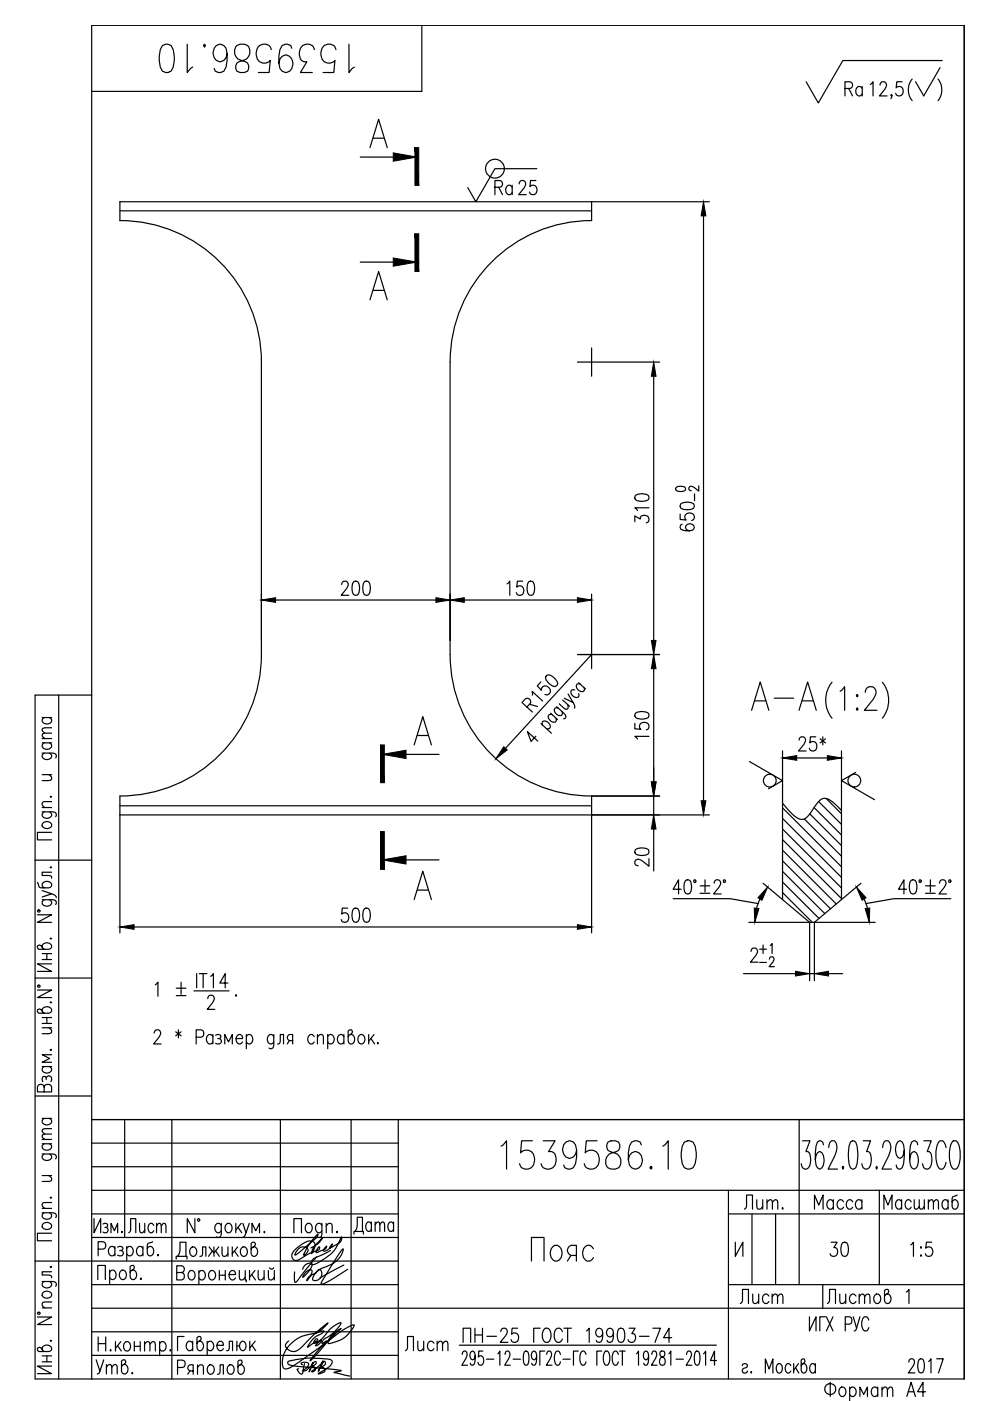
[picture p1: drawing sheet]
<svg xmlns="http://www.w3.org/2000/svg" width="210mm" height="297mm" viewBox="0 0 210 297" stroke-linecap="round" stroke-linejoin="round" font-family="sans-serif">
<defs><g id="words">
<g font-size="10.1">
<text x="32.5" y="16.6">1539586.10</text>
<text x="158" y="151.7">А-А</text>
<text x="105.1" y="249.1">1539586.10</text>
</g>
<text font-size="8.8" x="111.5" y="268.5">Пояс</text>
<text font-size="8.4" x="191.2" y="22.6">( )</text>
<g font-size="7.1">
<text x="73.7" y="262.8">Дата</text>
<text x="96.3" y="286.5">%%uПН-25 ГОСТ 19903-74</text>
</g>
<g font-size="6.6">
<text x="138.6" y="112.2" transform="rotate(-90 138.6 112.2)">310</text>
<text x="138.6" y="158" transform="rotate(-90 138.6 158)">150</text>
<text x="167.9" y="160.5">25*</text>
<text x="138.6" y="184.9" transform="rotate(-90 138.6 184.9)">20</text>
<text x="71.3" y="196.8">500</text>
<text x="174.6" y="267.8">30</text>
<text x="155.6" y="277.6">Лист</text>
<text x="174.3" y="277.6">Листов</text>
</g>
<g font-size="6.2">
<text x="177.8" y="21.5">Ra</text>
<text x="103.7" y="42.3">Ra</text>
<text x="108.7" y="42.3">25</text>
<text x="71.3" y="127.4">200</text>
<text x="106.2" y="127.4">150</text>
<text x="31.7" y="212.4">1 %%P .</text>
<text x="156.6" y="257.5">Лит.</text>
<text x="171.4" y="257.5">Масса</text>
<text x="186.3" y="257.5">Масштаб</text>
<text x="26.1" y="262.5">Лист</text>
<text x="84.7" y="287.5">Лист</text>
<text x="19" y="292.5">Утв.</text>
<text x="36.3" y="292.5">Ряполов</text>
</g>
</g></defs>
<g fill="none" stroke="#000" stroke-width=".25">
<path d="M89.4 5.4v14h-70M186.6 18.1l.2-.6 .7-.2a.94 .94 0 0 1 .1 1.6l-1.1 1.4h1.6M199.8 12.8h-21.1l-5.2 9-2.6-4.5M76.4 33.3h7M78.4 31.3l1.9-6 1.8 6M79.1 29.3h2.3M113.8 35.8h-8.9l-4 7-1.7-3M25.4 44.7h100M76.4 55.6h7M125.4 42.8v4M125.4 46.8a30 30 0 0 0-30 30M149.2 45.8v124"/>
<path d="M150.4 42.8h-125v4a30 30 0 0 1 30 30v62a30 30 0 0 1-30 30v29M78.4 63.6l1.9-6 1.8 6M79.1 61.6h2.3M95.4 76.8v62M122.4 76.8h17.4M125.4 73.8v6M138.6 79.8v56M143.4 103.3l.8-.2a.9 .9 0 0 1 1.2 .6 1.24 1.24 0 0 1-1.7 .4l-.4-.4zM144.2 109v1.1l1.3 .2a.88 .88 0 0 1-.2-1.1 .88 .88 0 0 1 1-.4 .82 .82 0 0 1 .9 .6 .82 .82 0 0 1-.6 1M144.3 106.8a2.76 2.76 0 0 1 2.8 0l.1 .6a1.44 1.44 0 0 1-1.7 .7l-1.2-.4-.1-.3zM144.6 111.2a.64 .64 0 0 0-.3 1 2.76 2.76 0 0 0 2.8 0 .66 .66 0 0 0-.3-1 .86 .86 0 0 0-1.1 0 .86 .86 0 0 0-.2 1l.7 .3M147.3 104.7v1.4"/>
<path d="M148.2 103v1.1l-1-.8-.7-.2-.3 .2-.1 .4 .5 .4M58.4 127.2h34M95.4 138.8a30 30 0 0 0 30 30M98.4 127.2h24M122.4 138.8h17.4M125.4 126v15.8M125.4 138.8l-18.2 19.9M8.9 159.7l2.8 .1a.59 .59 0 0 1 .1 .9M8.9 157.5h2M8.9 156.6h2M8.9 152.1h2M9.4 159.7l-.2 .1a.59 .59 0 0 0-.1 .9 1.07 1.07 0 0 0 1.1 .3 1.07 1.07 0 0 0 .7-.9l-.4-.4"/>
<path d="M9.4 157.5a.67 .67 0 0 0-.5 .6 .67 .67 0 0 0 .5 .7 1.01 1.01 0 0 0 1.5-.8l-.4-.5M9.4 152.1a.67 .67 0 0 0-.5 .7 .67 .67 0 0 0 .5 .6 .91 .91 0 0 0 1.1 0 .91 .91 0 0 0 .3-1l-.3-.3M10.9 155.4l-1.8 .2-.2 .4 .6 .6M10.9 154.3l-1.8 .1-.2 .5 .6 .5M12.4 147.4v145M19.4 147.4h-12v145h197v-287h-185v287M86.1 159.9h7M87.8 157.9l1.8-6 1.9 6M88.5 155.9h2.3M111.7 149.9l.7-.8a.73 .73 0 0 0-.1-.9 .73 .73 0 0 0-.9 0l-.7 .7 2.2 2.1M112.3 149.3l1.7 .5M112.9 147.4l-.1-.8 2.2 2"/>
<path d="M113.6 156.1l-1 1.1-.8-2.1 2.2 2M114.7 144.6l-.8 .8 .9 1a.87 .87 0 0 1 .6-1 .87 .87 0 0 1 1 .4 .82 .82 0 0 1 .2 1.1 .82 .82 0 0 1-1.1 .3M114.7 153.4l2.2 2.1M115 153.7v-.6l.2-.2a1.24 1.24 0 0 1 1.4 1.4l-.2 .2h-.5M115.9 143.2a1.44 1.44 0 0 1 1.8 .7l.6 1-.3 .5a1.43 1.43 0 0 1-1.7-.6l-.7-1.1zM116.7 151.2l1.5 1.4M117.1 151.5h-.6l-.2 .2a1.24 1.24 0 0 0 1.4 1.4l.2-.2v-.6M118 149.8l2 1.9v.4l-.5 .3M118.3 150.1h-.5a1.04 1.04 0 0 0-.1 1.2 1.04 1.04 0 0 0 1.1 .4l.4-.2v-.6M118.6 149.2l1.4 1.2 .4-.3v-.7M119.3 148.4l1.5 1.4M120.4 147.2l1.1 1.8-1.9-1"/>
<path d="M121.5 149l.3 .5v.6M121.8 146.3h-.5a1.04 1.04 0 0 0-.1 1.1 1.04 1.04 0 0 0 1.1 .5l.4-.3v-.6M122.7 144.7l1.5 1.4M123 145h-.6l-.2 .2a1.24 1.24 0 0 0 1.5 1.4l.2-.2-.1-.6M138.6 141.8v24M165.9 159.2v11.1l2.6 2.7a1.86 1.86 0 0 0 3.2-.4l1.1-1.7a2.82 2.82 0 0 1 2.1-1.6l.6 .1 .9 .5 2 1.9v-12.6M178.1 146.6l1-1v5M181.7 147.3l.2 .2-.2 .2-.1-.2zM181.7 150.1l.2 .3-.2 .2-.1-.2zM183.5 146.8a1.22 1.22 0 0 1 .7-1.2h.8a1.3 1.3 0 0 1 .5 1.9l-.3 .7-1.9 2.4h2.6M187.1 144.6a6 6 0 0 1 0 7.7M8.9 172.1l2.8 .1a.59 .59 0 0 1 .1 1"/>
<path d="M8.9 171.2h2M8.9 164.2h2M9.1 174.5a1.07 1.07 0 0 1 1.1-.3 1.07 1.07 0 0 1 .7 .9 1.06 1.06 0 0 1-1.1 .6 1.06 1.06 0 0 1-.9-.9zM9.4 172.1l-.2 .1a.59 .59 0 0 0-.1 1 1.07 1.07 0 0 0 1.1 .3 1.07 1.07 0 0 0 .7-.9l-.4-.5M10.4 164.2l.5 .6-.1 .6-1.9 .1M10.7 168.9l.1-.1 .1 .1-.1 .1zM10.9 176.5h-3v1.6h3M10.9 170l-1.8 .1-.2 .5 .6 .6M25.4 172.8h125M25.4 170.8h100M138.6 168.8v4M138.6 175.8v8.9"/>
<path d="M139.8 168.8h-14.4v29M158.9 161.5l7 4-3 1.7M165.9 171.3l12.5 12.5M165.9 173.5l12.5 12.5M165.9 175.8l12.5 12.5M165.9 178l12.5 12.5M165.9 170.3v20.4M170.5 173.6l7.9 7.9M171.7 172.6l6.7 6.7M172.6 171.2l5.8 5.8M173.6 169.9l4.8 4.9M175.2 169.3l3.2 3.2"/>
<path d="M178.4 171.8v18.9M181.4 163.8l-3 1.7 7 4.1M7.4 182.4h12M7.9 194h3l-3 1.6h3M7.9 187.1l.5 1 2 .1a.64 .64 0 0 0 .6-.5 .64 .64 0 0 0-.5-.7 .91 .91 0 0 0-1.1-.1 .91 .91 0 0 0-.3 1.1l.3 .2M8 193h.4v.3h-.4zM8.9 190.8l2.8 .1a.59 .59 0 0 1 .1 .9M8.9 188.8l2 .7-2 .7M9.4 190.8l-.2 .1a.59 .59 0 0 0-.1 .9 1.07 1.07 0 0 0 1.1 .3 1.07 1.07 0 0 0 .7-.9l-.4-.4M10.7 199l.1-.1 .1 .1-.1 .1zM10.7 183.9l.1-.1 .1 .1zM10.9 189.5l.6 .2 .4 .6"/>
<path d="M10.9 184.9h-2v.7l1.9 .1 .1 .5M28.4 196.5h94M86.1 182.3h7M87.8 190.7l1.8-6 1.9 6M88.5 188.7h2.3M142.7 190.5h12.1l5.9 1.1M144.4 188.5h-1.7l1.2-2v3M145.4 186.7l.5-.2a1.46 1.46 0 0 1 .7 1.8l-.3 1.1-.6 .1a1.46 1.46 0 0 1-.7-1.7zM148.4 187.8h2.1M148.4 189.4h2.1M149.5 186.5v2.6M151.4 187.2l.2-.5 .7-.2a.93 .93 0 0 1 .1 1.6l-1.1 1.4h1.6"/>
<path d="M158.8 195.6h12.9v12.3M161.1 190.6l-.7 2M161.8 187.3l4.1 3.4M165.9 190.7l5.8 4.9h1l5.7-4.9M165.9 180.3l11.4 11.4M165.9 182.5l10.2 10.2M165.9 184.7l9 9M165.9 187l7.8 7.7M165.9 189.2l6.3 6.4M182.5 187.3l-4.1 3.4M183.2 190.6l.7 2M185.6 195.6h-12.9v12.3"/>
<path d="M192.2 188.5h-1.7l1.2-2v3M193.1 186.7l.6-.2a1.46 1.46 0 0 1 .7 1.8l-.3 1.1-.6 .1a1.46 1.46 0 0 1-.7-1.7zM196.2 187.8h2.1M196.2 189.4h2.1M197.3 186.5v2.6M199.2 187.2l.2-.5 .7-.2a.93 .93 0 0 1 .1 1.6l-1.1 1.4h1.6M201.6 190.5h-12.1l-5.9 1.1M7.4 207.4h12M7.9 209.9h3l-3 1.6h3M8 208.9h.4v.4h-.4zM8.9 200.8a1 1 0 0 1 1-.9 1 1 0 0 1 1 .9l-.5 .5h-2.2l-.3-.4v-.3l.5-.2 .3 .1 .7 .8M8.9 214.4a1 1 0 0 1 1-1 1 1 0 0 1 1 1l-.5 .4h-2.2l-.3-.3v-.4l.5-.2 .3 .1 .7 .8"/>
<path d="M8.9 202.2h2M8.9 203.4h2M8.9 217.9h2M8.9 215.7h2M8.9 217h2M9.9 202.2v1.2M9.9 215.7v1.3M10.4 217.9l.5 .6-.1 .6-1.9 .1M10.7 212.5l.1-.1 .1 .1-.1 .1zM10.9 204.4h-3l3 1.6h-3M32.7 219.1l.2-.6 .7-.2a.92 .92 0 0 1 .1 1.6l-1.1 1.4h1.6M37.3 218.8l1.1 .8"/>
<path d="M37.8 218.3v1.8M38.4 218.8l-1.1 .8M41.6 219.9h1a.81 .81 0 0 0 .6-.8 .81 .81 0 0 0-.6-.8h-1v3M45.1 219.8l-.4-.5a1 1 0 0 0-.9 1 1 1 0 0 0 .9 1l.4-.4M45.1 219.3v2M45.7 219.5a.71 .71 0 0 1 1.2 .3l-.4 .4h-.3M52.2 219.8a.66 .66 0 0 1 .7-.5 .66 .66 0 0 1 .6 .5 1 1 0 0 1-.8 1.5l-.5-.4M52.2 219.3v3M58 219.8l-.4-.5a1 1 0 0 0-.9 1 1 1 0 0 0 .9 1l.4-.4M58 219.3l-.1 2.8-.3 .2-.6-.1M66.6 219.8a.66 .66 0 0 0-.6-.5 .66 .66 0 0 0-.6 .5 .99 .99 0 0 0 .8 1.5l.4-.4M67.3 219.9l.6-.6 .6 .2 .1 1.8"/>
<path d="M67.3 219.3v2M69.5 219.8l.4-.5a1 1 0 0 1 1 1 1 1 0 0 1-1 1l-.4-.4M69.5 219.3v3M72.9 219.8a.66 .66 0 0 0-.6-.5 .66 .66 0 0 0-.7 .5 .91 .91 0 0 0 0 1.1 .91 .91 0 0 0 1.1 .3l.2-.3M72.9 219.3v2M74.3 219.3a1 1 0 0 1 .9 1 1 1 0 0 1-.9 1l-.5-.5v-2.2l.4-.3h.3l.2 .5-.1 .3-.8 .7M76.2 219.5a.8 .8 0 0 1 .9 .1 .8 .8 0 0 1 .3 .9 .8 .8 0 0 1-.9 .8 1.18 1.18 0 0 1-.3-1.8zM78.2 219.3v2M79.3 219.3l-1.1 1.5M157.6 206.4h11.1M159.2 201.7l.3-.6 .6-.1a.92 .92 0 0 1 .2 1.6l-1.2 1.4h1.6M161.1 201.2h1.4"/>
<path d="M161.1 204.1h1.4M161.8 200.3v1.8M163.1 203.4l.4-.5 .4 .1 .2 .2-.2 .8-.8 1h1.1M163.3 200.5l.4-.4v2M171.7 206.4h1M175.7 206.4h3M7.4 232.4h12M8.9 237.1h2M8.9 226.1h2M9.4 237.1a.67 .67 0 0 0-.5 .7 .67 .67 0 0 0 .5 .6 1.01 1.01 0 0 0 1.5-.8l-.4-.5M9.4 230.5a.73 .73 0 0 0-.7-.6 .73 .73 0 0 0-.8 .6v1h3v-1a.82 .82 0 0 0-.7-.6 .82 .82 0 0 0-.8 .6v1M9.4 226.1a.67 .67 0 0 0-.5 .7 .67 .67 0 0 0 .5 .6 1.01 1.01 0 0 0 1.5-.8l-.4-.5"/>
<path d="M9.8 228.5a.59 .59 0 0 1 .6-.4 .59 .59 0 0 1 .5 .4l-.1 .8M9.8 228.9l-.1-.6-.3-.1a.73 .73 0 0 0-.3 1.1M10.7 222.6l.1-.1 .1 .1zM10.9 239.3l-1.8 .1-.2 .5 .6 .5M10.9 223.6h-2l1.6 .8-1.6 .8h2M19.4 237.4h185M26.4 237.4v25M36.4 237.4v55M46.5 220.2a.59 .59 0 0 1 .5 .6 .59 .59 0 0 1-.5 .5l-.8-.1M47.7 221.3v-2l.8 1.6 .8-1.6v2M50 220.2h1.4a.67 .67 0 0 0-.4-.8 .67 .67 0 0 0-.8 .4 .99 .99 0 0 0 .8 1.5l.4-.4M58.9 221.3l.4-.1 .1-1.9h.7v2"/>
<path d="M59.4 237.4v55M61.4 220.6l-.5 .7M62.1 220.6h-.7l-.3-.1a.67 .67 0 0 1 .3-1.2h.7v2M74.4 237.4v55M78.6 220.2l.8 1.1M80.1 221.1l.1 .1-.1 .1zM84.4 237.4v55M169.4 237.4v35M8.9 257.1l2.8 .1 .2 .4-.1 .6M8.9 244.7l2.8 .1 .2 .3-.1 .6M8.9 256.2h2M8.9 249.2h2"/>
<path d="M8.9 242.5h2M8.9 241.6h2M9.1 259.5a1.06 1.06 0 0 1 1.1-.3 1.06 1.06 0 0 1 .7 .9 1.06 1.06 0 0 1-1.1 .6 1.06 1.06 0 0 1-.9-.9zM9.4 257.1l-.3 .3a.65 .65 0 0 0 .3 1 1.01 1.01 0 0 0 1.5-.8l-.4-.5M9.4 244.7l-.3 .2a.65 .65 0 0 0 .3 1 1.01 1.01 0 0 0 1.5-.8l-.4-.4M9.4 242.5a.66 .66 0 0 0-.5 .6 .66 .66 0 0 0 .5 .7 .9 .9 0 0 0 1.1 0 .9 .9 0 0 0 .3-1.1l-.3-.2M10.4 249.2l.5 .6-.1 .6-1.9 .1M10.7 253.9h.2l-.1 .1zM10.9 255l-1.8 .1-.2 .5 .6 .6M10.9 240.4l-1.8 .2-.2 .4 .6 .6M19.4 252.4h185M19.4 257.4h65"/>
<path d="M19.4 242.4h65M19.4 247.4h65M19.9 258.4v3l1.4-3v3M21.8 259.5a.6 .6 0 0 1 1 .3l-.3 .4h-.3M41.3 258.4v3l-1.6-3v3M42 258.4h.3v.4h-.3zM46.9 259.8l-.2-.3a.64 .64 0 0 0-1 .3 1.01 1.01 0 0 0 .8 1.6l.4-.5M46.9 259.4l-.1 2.7-.3 .3-.6-.2M48.1 259.5a.64 .64 0 0 1 1 .3 1.01 1.01 0 0 1-.8 1.6 1.18 1.18 0 0 1-.2-1.9zM50 259.4v2M51.1 259.4l-1.1 1.4M51.5 259.4l.7 2 .7-2"/>
<path d="M65.1 259.5a.64 .64 0 0 1 1 .3 1.01 1.01 0 0 1-.8 1.6 1.19 1.19 0 0 1-.2-1.9zM68.3 259.8l-.2-.1a.59 .59 0 0 0-.9-.2 1.07 1.07 0 0 0-.3 1.1 1.07 1.07 0 0 0 .9 .8l.5-.5M68.3 259.4l-.2 2.7a.59 .59 0 0 1-.9 .1M69.2 259.9l.5-.5 .6 .1 .1 1.9M69.2 259.4v2M154.4 257.4h50M154.4 252.4v40M159.4 257.4v15M164.4 257.4v15M170.2 241.9h1.5l-.8 2.3h.4a3.1 3.1 0 0 1 .1 3.4l-.4 .3h-.4l-.4-.3-.3-.9M174.6 242.7l-.2-.5-.4-.3h-.3l-.4 .3a10 10 0 0 0-.3 4.8l.3 .6 .6 .3a2.31 2.31 0 0 0 .7-2.9l-.3-.6-.6-.2-.4 .2-.3 .6-.1 .9M175.7 243.3a1.71 1.71 0 0 1 .6-1.4h.6a1.92 1.92 0 0 1 .4 2.3l-1.7 3.7h2"/>
<path d="M178.7 247.3l.2 .3-.2 .3-.1-.3zM180.3 242.2l.4-.3h.3l.4 .3a8.5 8.5 0 0 1 0 5.4l-.4 .3-.7-.3a8.7 8.7 0 0 1 0-5.4zM183 241.9h1.6l-.9 2.3h.5a3.1 3.1 0 0 1 .1 3.4l-.4 .3h-.5l-.4-.3-.3-.9M185.9 247.3l.1 .3-.1 .3-.2-.3zM186.4 252.4v20M187.2 243.3a1.63 1.63 0 0 1 .5-1.4h.6a1.95 1.95 0 0 1 .4 2.3l-1.7 3.7h2M191.7 243.9l-.1 .8-.3 .6-.6 .3a2.31 2.31 0 0 1-.7-2.9l.3-.5 .4-.3 .6 .3a7.6 7.6 0 0 1 0 5.4l-.4 .3h-.3l-.4-.3-.2-.6M194.6 242.7l-.2-.5-.4-.3-.7 .3a10.4 10.4 0 0 0-.3 4.8l.3 .6 .6 .3a2.29 2.29 0 0 0 .7-2.9l-.3-.6-.6-.2-.4 .2-.3 .6-.1 .9M195.9 241.9h1.5l-.8 2.3h.4a3.1 3.1 0 0 1 .2 3.4l-.5 .3h-.4l-.4-.3-.3-.9M200.6 243.3l-.2-.6a1.01 1.01 0 0 0-1.1-.8 5.4 5.4 0 0 0 0 6 1.24 1.24 0 0 0 1.3-1.5M202.2 241.9a1.24 1.24 0 0 1 1.2 1.4 5.1 5.1 0 0 1-.7 4.6 1.23 1.23 0 0 1-1.3-1.5 5.2 5.2 0 0 1 .8-4.5zM7.4 267.4h77"/>
<path d="M7.9 279.2h3l-3 1.6h3M8 278.3h.4v.3h-.4zM8.9 271.7l2.8 .1a.59 .59 0 0 1 .1 .9M8.9 277.3h2M9.1 274.1a1.07 1.07 0 0 1 1.1-.3 1.07 1.07 0 0 1 .7 .9 1.06 1.06 0 0 1-1.1 .5 1.06 1.06 0 0 1-.9-.9zM9.4 271.7l-.2 .1a.59 .59 0 0 0-.1 .9 1.07 1.07 0 0 0 1.1 .3 1.07 1.07 0 0 0 .7-.8l-.4-.5M10.7 268.6l.1-.1 .1 .1-.1 .1zM10.9 261.5h-3v1.6h3M10.9 276l-1.8 .2-.2 .5 .6 .6M10.9 269.6h-2v.7l1.9 .1 .1 .5M19.4 277.4h185M19.4 262.4h65"/>
<path d="M19.4 272.4h65M20.7 271.3v-3h1.6v3M20.8 264.8h1a.82 .82 0 0 0 .6-.7 .82 .82 0 0 0-.6-.8h-1v3M22.5 260.2a.61 .61 0 0 1 .4 .6 .61 .61 0 0 1-.4 .6l-.7-.2M23.3 269.7a.66 .66 0 0 1 .6-.4 .66 .66 0 0 1 .6 .4 .99 .99 0 0 1-.8 1.6l-.4-.4M23.3 269.3v3M23.5 261.4v-2l.7 1.5 .7-1.5v2M24.4 264.7a.67 .67 0 0 0-.7-.5 .67 .67 0 0 0-.6 .5 .91 .91 0 0 0 0 1.1 .91 .91 0 0 0 1 .3l.3-.3M24.4 264.3v2M24.9 264.4a.73 .73 0 0 1 1.2 .3l-.4 .4h-.3M25.7 269.4l.2-.1a1 1 0 0 1 .9 1 1 1 0 0 1-.9 1 1.17 1.17 0 0 1-.2-1.9zM25.7 265.1a.58 .58 0 0 1 .5 .6 .58 .58 0 0 1-.5 .6l-.8-.2"/>
<path d="M26.9 264.7a.67 .67 0 0 1 .6-.4 .67 .67 0 0 1 .6 .4 1 1 0 0 1-.8 1.6l-.4-.5M26.9 264.3v3M28 269.3a1 1 0 0 1 1 1 1 1 0 0 1-1 1l-.4-.6v-2.1l.3-.3h.4l.2 .4-.1 .3-.8 .7M29.9 271l.1 .2-.1 .1-.1-.1zM30.3 264.7a.66 .66 0 0 0-.6-.4 .66 .66 0 0 0-.6 .4 .91 .91 0 0 0-.1 1.1 .91 .91 0 0 0 1.1 .3l.2-.3M30.3 264.3v2M32.4 263.3l-1.1 .4-.1 2a.65 .65 0 0 0 .6 .6 .65 .65 0 0 0 .7-.5 .91 .91 0 0 0 0-1.1 .91 .91 0 0 0-1.1-.3l-.2 .3M33.5 266l.1 .1-.1 .2-.1-.2zM37.4 266.9v-.5h2.2v.5M37.5 269.8h1a.82 .82 0 0 1 .6 .8 .82 .82 0 0 1-.6 .8h-1v-3h1a.73 .73 0 0 1 .6 .7 .73 .73 0 0 1-.6 .7M37.6 266.4a3.1 3.1 0 0 0 .6-3h1.2v3M40.2 269.5a.65 .65 0 0 1 1.1 .3 1.01 1.01 0 0 1-.9 1.6 1.19 1.19 0 0 1-.2-1.9z"/>
<path d="M40.6 264.5l.2-.1a1 1 0 0 1 .9 1 1 1 0 0 1-.9 1 1.17 1.17 0 0 1-.2-1.9zM42.2 269.8a.67 .67 0 0 1 .6-.4 .67 .67 0 0 1 .6 .4 1.01 1.01 0 0 1-.8 1.6l-.4-.5M42.2 269.4v3M42.4 266.4l.5-.2 .1-1.8h.6v2M44.3 264.4l1.1 1.3 1-1.3M44.6 269.5a.64 .64 0 0 1 1 .3 1.01 1.01 0 0 1-.8 1.6 1.18 1.18 0 0 1-.2-1.9zM45 265.2l-.8 1.2M45.4 264.4v2M45.7 265.2l.8 1.2M46.5 270.4h1.3M46.5 269.4v2M47.1 264.4l.1 1.8 .6 .2 .5-.6"/>
<path d="M47.8 269.4v2M48.3 264.4v2M48.6 270.2h1.3a.66 .66 0 0 0-.4-.8 .66 .66 0 0 0-.8 .4 1.01 1.01 0 0 0 .8 1.6l.4-.5M49.2 264.4v2M49.7 265.2l.8 1.2M50.4 264.4l-1.2 1.4M50.5 260.2l.8 1.2M50.7 269.4l.2 1.8 .5 .2 .6-.6M51.3 264.5l.2-.1a1 1 0 0 1 1 1 1 1 0 0 1-1 1 1.17 1.17 0 0 1-.2-1.9zM52 269.4v2h.2v.4M52.2 261.4l-.3 .5-.5 .5M52.9 269.4v2"/>
<path d="M53.4 270.2l.8 1.2M53.4 261.4v-2l.8 1.5 .8-1.5v2M53.7 264.4a1 1 0 0 1 .9 1 1 1 0 0 1-.9 1l-.5-.6v-2.1l.4-.3h.3l.3 .4-.2 .3-.8 .7M54 269.4l-1.1 1.4M54.7 269.4l.2 1.8 .5 .2 .6-.6M56 269.4v2M56.1 261.1v.3l-.2-.2zM56.9 269.4l.1 1.8 .6 .2 .6-.6M57.1 268.8a.5 .5 0 0 0 .5 .3 .5 .5 0 0 0 .4-.3M58.2 269.4v2M62.3 261.4v-3h1.6v3M63.3 264.7a1.21 1.21 0 0 1 2 .4l-.5 .9-.4 .2a10.6 10.6 0 0 1 3-4.5l-.4 .8-3.5 3-1 .6 .3-.7z"/>
<path d="M64.2 269.1a1.5 1.5 0 0 1 1.9-1.2 4.2 4.2 0 0 1-1.9 2.9 1.83 1.83 0 0 1 1.9-1.5 2.8 2.8 0 0 1-1.1 2.2l.5-.8 1.3-.7 .5-.5a.46 .46 0 0 1 .6-.3 .46 .46 0 0 1 .3 .5 1.34 1.34 0 0 1-.4 1.4 1.34 1.34 0 0 1-1.5 .2 3.2 3.2 0 0 1 2.1-2.5 5.7 5.7 0 0 0 4.3-3.7v-.3a9.2 9.2 0 0 0-1.9 2.8l-2.6 4.2-.1 .3 .1 .2a7.7 7.7 0 0 0 3.1-1.6l2.4-1.6M65.9 264.6a4.5 4.5 0 0 0 2.4-2.1l-.2 .2a5 5 0 0 0-2.1 3l.1 .1a2.42 2.42 0 0 0 .5-2.4 1.8 1.8 0 0 0-2.3 .2l-.7 .5a2.99 2.99 0 0 0-1.7 2.3 .93 .93 0 0 0 .5 .8 .93 .93 0 0 0 1-.2l2.1-1.2 2-.8 .2-.2v-.4l-.3 .2-.4 .7a.2 .2 0 0 0 .1 .3 .2 .2 0 0 0 .3-.1l1.5-.7 .4-.6-.3 .3a.57 .57 0 0 0-.4 .8 2.24 2.24 0 0 0 1.9-1.6l-.6 .9 1.3-.7a1.44 1.44 0 0 0 1.2-1.7v.1a8.9 8.9 0 0 1-6.2 5.8l-.2-.3a1.52 1.52 0 0 1 1.3-1.3l2.8-1.4M67.2 266.4l-4.5 5.5-.2-.1-.1-.7 .1-1.4M72.9 268.2l-5.1 2.8M154.4 272.4h50M155.9 263.4v3l1.6-3v3M171.6 279.2v3l1.4-3v3M175 279.2h-1.2v3M175.2 279.2l1.4 3M176.6 279.2l-1.4 3M180.9 279.2l.7 2.4M182.3 279.2l-.8 2.7-.4 .3"/>
<path d="M184.2 279.9a.7 .7 0 0 0-.7-.7 .7 .7 0 0 0-.7 .7 2.04 2.04 0 0 0 .5 2.3 .75 .75 0 0 0 .9-.7M192.2 273.9l.5-.5v3M193.1 263.9l.6-.5v3M195.3 264.4v.3l-.1-.2zM195.3 266.1v.3l-.1-.2zM197.6 263.4h-1.2l-.1 1.3a.87 .87 0 0 1 1.1-.2 .87 .87 0 0 1 .4 1 .82 .82 0 0 1-.7 .9 .82 .82 0 0 1-.9-.6M8.9 286.1a1 1 0 0 1 1-.9 1 1 0 0 1 1 .9l-.5 .5h-2.2l-.3-.4v-.3l.5-.3 .3 .2 .7 .8M8.9 287.5h2M8.9 288.7h2M9.9 287.5v1.2M10.7 284.3h.2l-.1 .1zM10.9 289.6h-3l3 1.6h-3"/>
<path d="M19.4 282.4h65M19.4 287.4h65M20.8 283.4v3M20.8 284.9h1.6M22.4 283.4v3M24.5 284.4v2M24.9 285.3l.8 1.1M25.6 284.4l-1.1 1.5M26.5 284.6a.8 .8 0 0 1 1 .1 .8 .8 0 0 1 .2 .9 .8 .8 0 0 1-.9 .8 1.18 1.18 0 0 1-.3-1.8zM28.5 284.4v2M29.7 284.4v2M30.6 285l.6-.6 .5 .2 .1 1.8"/>
<path d="M30.6 284.4v2M31.8 285l.6-.6 .4 .2 .1 1.8M33.8 284.9l.5-.5a1 1 0 0 1 .9 1 1 1 0 0 1-.9 1l-.5-.4M33.8 284.4v3.1M39 283.4h-1.4v3M40.9 284.8a.67 .67 0 0 0-.7-.4 .67 .67 0 0 0-.6 .4 1.01 1.01 0 0 0 .8 1.6l.5-.5M40.9 284.4v2M42.2 284.4a1 1 0 0 1 .9 1 1 1 0 0 1-.9 1l-.4-.6v-2.1l.3-.3h.3l.3 .4-.1 .3-.8 .7M43.9 284.8a.67 .67 0 0 1 .7-.5 .67 .67 0 0 1 .6 .5 1.01 1.01 0 0 1-.8 1.6l-.5-.5M43.9 284.4v3M46 285.2h1.4a.67 .67 0 0 0-.5-.8 .67 .67 0 0 0-.8 .4 1.01 1.01 0 0 0 .8 1.6l.5-.5M48 286.4l.5-.2 .1-1.8h.7v2"/>
<path d="M50.2 285.4h.6a.88 .88 0 0 1 .8-1 1.07 1.07 0 0 1 .6 1.1 1.07 1.07 0 0 1-.8 .9 1.01 1.01 0 0 1-.6-1M50.2 284.4v2M53 284.4v2M53.4 285.2l.8 1.2M54.1 284.4l-1.1 1.4M64.2 289.4l-.4-.2a.97 .97 0 0 1 1.7 .1l-.5 .7-.8 .5v.2a2.74 2.74 0 0 0 2.1-1.7v-.2l-.8 2.1 .3-.7a1.94 1.94 0 0 1 1.1-1.5h.1a.72 .72 0 0 1-.7 .9l-.1 .1a.61 .61 0 0 1 .7 .6 .61 .61 0 0 1-.8 .5 6.6 6.6 0 0 0 2.4-2.3l-1 2.2 1.1-2a.34 .34 0 0 1 .5 .2 .34 .34 0 0 1-.2 .4l-.5 .4-.4 .1 .7 .4a.53 .53 0 0 1 .1 .6 .53 .53 0 0 1-.5 .3l-.8 .2 2.4-1.6 .4-.5a.67 .67 0 0 0 0-.8 .67 .67 0 0 0-.8-.3 18.6 18.6 0 0 0-8.5 .7 .53 .53 0 0 0 .6 .6l1.4 .3 9.1 .8 .3 .1-1.6 .4 3.4 .7M64.6 289.1l-.5 2.1a.48 .48 0 0 1-.8-.3l-.3-.5 .3-.2M66.8 282.7l1.9-.5-.4 .5a5.6 5.6 0 0 0-3.1 2.9l1.8-1.2a.27 .27 0 0 0 .4-.3 .27 .27 0 0 0-.4-.2l-.5 .8a.36 .36 0 0 0 .6-.1l1-.5a1.35 1.35 0 0 1-1.2 1.2l1.6-1.7a7.6 7.6 0 0 1 3.7-3.2l.1 .1a9 9 0 0 1-3.7 3.6l-.3 .8 .9-.6-2.5 2.9-1 1.3 1.7-1.6 1.7-2a8.4 8.4 0 0 1 3.2-3.2 10.9 10.9 0 0 0-2.7 3.1 6.1 6.1 0 0 0 5.5-3.9 10.3 10.3 0 0 0-4.2 2.4l-7.6 5.5-2 1.3a.9 .9 0 0 1-1.1 0 .9 .9 0 0 1-.3-1 6.8 6.8 0 0 1 6.5-6.4 6 6 0 0 0 3.1-2.2 46.9 46.9 0 0 0-6.1 5.6 1.71 1.71 0 0 1-1.7 .4 1.71 1.71 0 0 1-1.2-1.4l.7-.8M97.4 285.2h54.5M98 287.2v-.2a.56 .56 0 0 1 .7-.5l.3 .2a1.34 1.34 0 0 1-.2 1.3l-.9 1.5h1.2M100.8 287.5l-.3 .7-.3 .1a1.01 1.01 0 0 1-.6-.9 1.01 1.01 0 0 1 .6-.9l.3 .1a3.2 3.2 0 0 1 0 2.7l-.4 .2-.3-.2-.1-.3M102.4 286.5h-.9l-.1 1.2a.53 .53 0 0 1 .9-.1 1.3 1.3 0 0 1-.3 1.9 .55 .55 0 0 1-.7-.6"/>
<path d="M105.5 287l.5-.5v3M107.1 287.2l.1-.5 .2-.2h.4l.2 .2a1.37 1.37 0 0 1-.1 1.3l-.9 1.5h1.2M111.2 286.6l.4-.1a1.65 1.65 0 0 1 .6 1.7l-.3 1.1-.4 .2a1.65 1.65 0 0 1-.6-1.8zM113.8 287.5l-.1 .4-.4 .4a1.01 1.01 0 0 1-.6-.9 1.01 1.01 0 0 1 .6-.9l.2 .1a3.2 3.2 0 0 1 0 2.7l-.4 .2-.3-.2-.1-.3M115.5 286.5h-1v3M115.9 287.2l.1-.5 .3-.2h.3l.3 .2a1.37 1.37 0 0 1-.2 1.3l-.9 1.5h1.2M118.8 287.2a.61 .61 0 0 0-.6-.8 .61 .61 0 0 0-.6 .8v1.5a.6 .6 0 0 0 .3 .6 .6 .6 0 0 0 .7 0l.2-.6M122.6 286.5h-1v3M124.2 287.2l-.2-.6-.5-.1a2.33 2.33 0 0 0 0 3 .68 .68 0 0 0 .7-.8M127.6 286.5h-1.1v3M128.3 286.6l.1-.1a.67 .67 0 0 1 .8 .7v1.5a.6 .6 0 0 1-.3 .6 .6 .6 0 0 1-.6 0l-.4-1 .1-1.1zM131.1 287.2l-.1-.3a.58 .58 0 0 0-.7-.4 .58 .58 0 0 0-.4 .7l-.1 .4a2.1 2.1 0 0 0 .5 1.9 .68 .68 0 0 0 .8-.8"/>
<path d="M132 286.5v3M134.9 287l.5-.5v3M137.5 287.5l-.2 .7-.3 .1a1.02 1.02 0 0 1-.6-.9 1.02 1.02 0 0 1 .6-.9l.3 .1a3.3 3.3 0 0 1 0 2.7l-.5 .2-.2-.2-.1-.3M138.2 287.2l.1-.5 .2-.2h.4l.2 .2a1.37 1.37 0 0 1-.1 1.3l-.9 1.5h1.2M140 286.6a.77 .77 0 0 0 .5 1.1 1.01 1.01 0 0 1 .1 1.8h-.3a1.03 1.03 0 0 1-.4-1.1 1.03 1.03 0 0 1 .8-.8 .61 .61 0 0 0 .2-.9 .61 .61 0 0 0-.9-.1zM141.8 287l.4-.5v3M145.6 287.2v-.2a.56 .56 0 0 1 .7-.5l.2 .2a1.29 1.29 0 0 1-.2 1.3l-.8 1.5h1.2M147.5 286.6l.4-.1a1.65 1.65 0 0 1 .5 1.7l-.3 1.1-.4 .2a1.65 1.65 0 0 1-.5-1.8zM149.2 287l.4-.5v3M151.9 288.5h-1.3l.9-2v3M157.4 289.5a.56 .56 0 0 1 .5-.4 .56 .56 0 0 1 .6 .4l-.1 .3a1.17 1.17 0 0 0-1 .7v.2a.56 .56 0 0 0 .5 .4 .56 .56 0 0 0 .6-.4M159.3 290.8v.3z"/>
<path d="M162.3 291.1v-3l.8 2.2 .8-2.2v3M164.9 289.3l.2-.2a1.05 1.05 0 0 1 .8 .8 1.05 1.05 0 0 1-.3 1.1l-.5 .1a1.28 1.28 0 0 1-.2-1.8zM167.7 289.5l-.4-.4a1.06 1.06 0 0 0-.9 .8 1.06 1.06 0 0 0 .4 1.1l.5 .1 .4-.4M168.3 289.1v2M168.7 290l.7 1.1M169.3 289.1l-1 1.4M170.3 289.1a1.05 1.05 0 0 1 .8 .8 1.05 1.05 0 0 1-.3 1.1l-.2 .1a.59 .59 0 0 1-.7-.6v-2.1l.3-.3 .4 .2a.74 .74 0 0 1-.5 1l-.2 .2M172.9 289.5l-.4-.4a1.03 1.03 0 0 0-.6 1.7l.3 .3h.3l.4-.4M172.9 289.1v2M176 293.1v3M178.2 294.2a.65 .65 0 0 1 1 .3 1.01 1.01 0 0 1-.8 1.6 1.19 1.19 0 0 1-.2-1.9zM179.2 280.8h.9a.85 .85 0 0 0 .5-.8 .85 .85 0 0 0-.5-.8h-.9v3"/>
<path d="M180.1 294.5a.67 .67 0 0 1 .7-.4 .67 .67 0 0 1 .6 .4 1.01 1.01 0 0 1-.8 1.6l-.5-.4M180.1 294.1v2.9M182.3 296.1v-2l.8 1.6 .8-1.6v2M186.1 294.5a.67 .67 0 0 0-.6-.4 .67 .67 0 0 0-.7 .4 1.01 1.01 0 0 0 .8 1.6l.5-.4M186.1 294.1v2M187 294.7l.6-.6 .4 .1 .2 1.9M187 294.1v2M188.2 294.7l.5-.6 .5 .1 .1 1.9M192.3 296.1l.9-3 .9 3M192.6 295.1h1.1M192.7 288.8l.1-.4a.66 .66 0 0 1 .9-.1 .66 .66 0 0 1 .1 .9l-1.2 1.9h1.4M194.9 288.2l.5-.1a1.56 1.56 0 0 1 .6 1.7l-.3 1.1-.5 .2a1.56 1.56 0 0 1-.6-1.7z"/>
<path d="M196.3 295.1h-1.7l1.1-2v3M196.9 288.7l.5-.6v3M198.6 288.1h1.4l-1 3"/>
<circle cx="104.9" cy="35.8" r="2"/>
<circle cx="163.2" cy="165.5" r="1.35"/>
<circle cx="181.1" cy="165.5" r="1.35"/>
<circle cx="147.3" cy="186.8" r=".26"/>
<circle cx="153.6" cy="186.8" r=".26"/>
<circle cx="195.1" cy="186.8" r=".26"/>
<circle cx="201.3" cy="186.8" r=".26"/>
<circle cx="176" cy="294.5" r="1.17"/>
</g>
<g fill="#000" stroke="#000" stroke-width=".21">
<path d="M83.4 32.4l5 .9-5 .9zM83.4 54.7l5 .9-5 .8zM149.2 42.8l.5 3h-1zM138.6 76.8l.5 3h-1zM55.4 127.2l3-.5v1zM92.4 126.7l3 .5-3 .5zM95.4 127.2l3-.5v1zM122.4 126.7l3 .5-3 .5zM138.1 135.8h1l-.5 3zM81.1 159.9l5-.8v1.7zM106.8 158.3l.7 .7-2.4 1.9zM138.6 138.8l.5 3h-1z"/>
<path d="M138.1 165.8h1l-.5 3zM138.6 172.8l.5 3h-1zM148.7 169.8h1l-.5 3zM175.4 160.2l3 .5-3 .5zM25.4 196.5l3-.5v1zM81.1 182.3l5-.9v1.8zM122.4 196l3 .5-3 .5zM162.8 188.1l-1.2 2.8-.9-.6zM159.9 192.5l1 .1-.9 3zM181.6 188.1l2 2.2-.8 .6zM183.4 192.6l1-.1-.1 3.1zM168.7 205.9l3 .5-3 .5z"/>
<path d="M172.7 206.4l3-.5v1z"/>
<path d="M88 31.3l.8 8v-8zM88 31.3l.8 8h-.8z"/>
<path d="M88 49.6l.8 8v-8zM88 49.6l.8 8h-.8z"/>
<path d="M80.7 157.9l.8 8v-8zM80.7 157.9l.8 8h-.8z"/>
<path d="M80.7 176.3l.8 8v-8zM80.7 176.3l.8 8h-.8z"/>
</g>
<use href="#words"/>
</svg>
